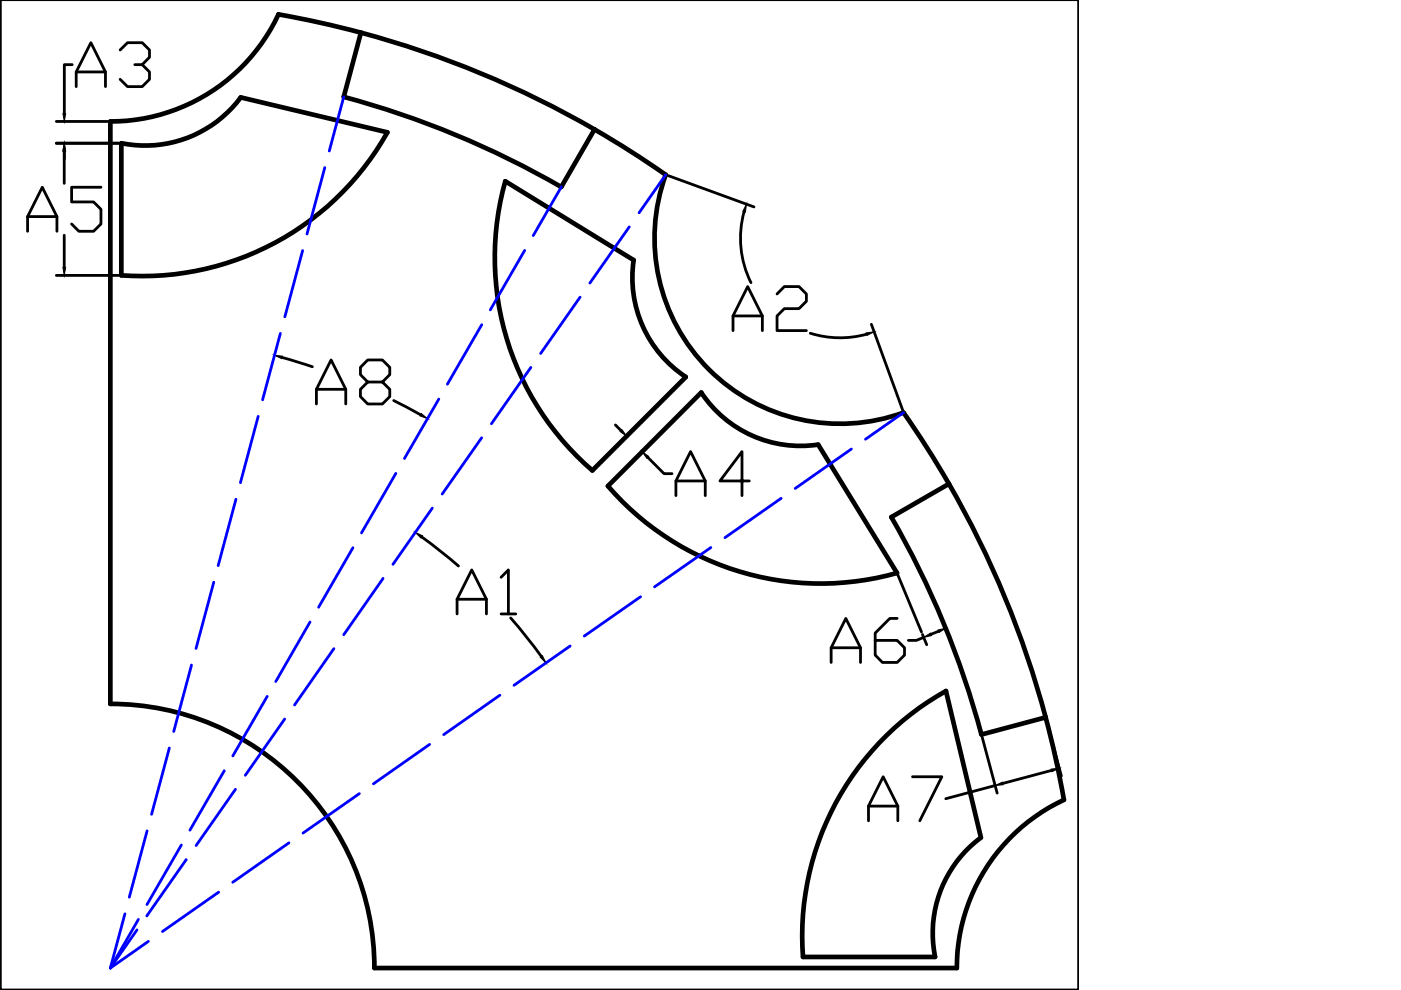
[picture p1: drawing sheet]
<svg xmlns="http://www.w3.org/2000/svg" width="297mm" height="210mm" viewBox="0 0 297 210" stroke-linecap="round" stroke-linejoin="round" font-family="sans-serif">
<defs><g id="words">
<g font-size="14.6">
<text x="15.2" y="19.8">A33</text>
<text x="175.3" y="141.8">A66</text>
<text x="183.1" y="175.3">A77</text>
</g>
<g font-size="14.1">
<text x="4.9" y="50.1">A55</text>
<text x="154.5" y="71.3">A22</text>
<text x="66.3" y="86.8">A88</text>
<text x="142.5" y="106.2">A44</text>
</g>
</g></defs>
<!-- layer: DEFAULT -->
<path d="M76.5 6.9l-3.6 13.6M25.7 30.4a25.2 25.2 0 0 0 25.3-9.7l31.1 7.4a59.6 59.6 0 0 1-56.4 30.3zM72.9 20.5a191.2 191.2 0 0 1 46.1 19.1l7.1-12.2M134.4 55.1a25.2 25.2 0 0 0 11 24.8l-19.8 19.9a59.6 59.6 0 0 1-18.5-61.4l27.3 16.8M173.5 94.3a25.2 25.2 0 0 1-24.8-11.1l-19.8 19.9a59.6 59.6 0 0 0 61.3 18.4l-16.7-27.2M201.2 102.6l-4.3-7.1-5.3-8a39.3 39.3 0 0 1-41.3-9.2 39.3 39.3 0 0 1-9.2-41.2 205.5 205.5 0 0 0-82.1-34.1 39.3 39.3 0 0 1-35.6 22.8v123.4a56 56 0 0 1 56 56h123.5a39.4 39.4 0 0 1 22.7-35.6M201.2 102.6a205.3 205.3 0 0 1 20.5 49.5M201.2 102.6l-12.2 7a191.2 191.2 0 0 1 19.1 46.1l13.6-3.6M188 155.9a58.8 58.8 0 0 1 12.6-9.4l7.4 31.1a25.2 25.2 0 0 0-9.7 25.3h-28a59.6 59.6 0 0 1 17.7-47zM221.7 152.1l2 8 1.9 9.5" fill="none" stroke="#000" stroke-width=".99"/>
<!-- layer: DIMENSION -->
<g fill="none" stroke="#000" stroke-width=".59">
<path d="M.1 -.1v210h228.6v-210M11.9 30.4h13.3M11.9 25.8h10.9M13.6 32v6.9M141.7 37.2l18.2 6.7M11.9 58.4h13.3M13.6 49.9v6.8M157.8 44.9a21.1 21.1 0 0 0 1.4 15M59.8 75.8l6.4 2M171.8 70.7a21.1 21.1 0 0 0 11.9 .2M184.7 68.8l6.7 18.1M83.5 84.9l5.7 3"/>
<path d="M130.5 90.1l1.2 1.2M135.1 90.2l-3.4 3.5M137.3 97l3.5 3.4h1.7M138.4 93.5l-3.4 3.5M89.4 113.9l4 2.9 3.8 3.2M96.9 130.2v-3.1l3.1-6.3 3.1 6.3v3.1M96.9 127.1h6.2M106.2 122.4l1.6-1.6v9.4M106.2 130.2h3.2M108.3 131l3.3 4 3.2 4.2M190.2 121.5l5.2 12.5M199 133.9l-1.6 .6"/>
<path d="M200.3 132.6l.9 2.2M208.2 156.3l3.2 11.9M221.9 152.7l3.1 11.8M211 166.6l-10.5 2.7M223 163.3l-10.4 2.8"/>
</g>
<g fill="#000" stroke="#000" stroke-width=".21">
<path d="M13.6 30.4l.3 1.6h-.6zM13.3 24.1h.6l-.3 1.7zM13.3 56.7h.6l-.3 1.7zM158.3 43.3l-.3 1.7-.5-.2zM58.2 75.3l1.7 .2-.2 .5zM183.6 70.6l1.7-.2-1.5 .7zM89.3 87.7l1.3 1.1-1.6-.6zM131.9 91.1l.9 1.4-1.3-1zM136.2 95.8l1.3 1-.4 .4zM88.1 112.9l1.5 .7-.3 .5zM114.6 139.4l.4-.4 .7 1.6zM198.9 133.6l1.6-.4-1.4 .9z"/>
<path d="M211 166.6l1.5-.8 .2 .6zM222.9 163.1l1.7-.2-1.6 .7z"/>
</g>
<g fill="none" stroke="#00f" stroke-width=".59">
<path d="M68.9 35.5l-3.8 14.1M72.9 20.5l-3.1 11.5M119 39.6l-5.9 10.3M141.1 37.1l-5.6 8M64.2 53.1l-3.8 14.1M111.2 53.1l-7.2 12.6M133.4 48.1l-8.3 11.9M59.4 70.7l-3.7 14.1M102.1 68.8l-7.2 12.7M112.6 77.9l-8.4 11.9M123 63l-8.4 11.9M54.7 88.3l-3.7 14"/>
<path d="M93 84.6l-7.2 12.6M102.1 92.8l-8.3 11.9M180.5 95.2l-11.9 8.4M191.6 87.5l-8.1 5.6M50 105.8l-3.7 14.1M74.8 116.1l-7.3 12.6M83.9 100.4l-7.2 12.6M91.7 107.7l-8.4 11.9M150.7 116.1l-11.9 8.3M165.6 105.7l-11.9 8.3M45.3 123.4l-3.7 14.1M65.7 131.9l-7.2 12.6"/>
<path d="M70.8 137.5l-8.4 12M81.2 122.6l-8.3 12M120.9 137l-11.9 8.3M135.8 126.5l-11.9 8.4M35.9 158.6l-3.8 14M40.6 141l-3.8 14.1M56.6 147.7l-7.2 12.6M60.4 152.5l-8.4 11.9M91.1 157.8l-11.9 8.4M106 147.4l-11.9 8.4M31.2 176.2l-3.8 14M38.4 179.2l-7.2 12.6"/>
<path d="M47.5 163.4l-7.2 12.6M49.9 167.4l-8.3 11.9M61.3 178.7l-12 8.4M76.2 168.3l-12 8.3M26.5 193.8l-3.1 11.4M29 197.2l-5.6 8M29.3 194.9l-5.9 10.3M31.5 199.6l-8.1 5.6M39.5 182.3l-8.4 11.9M46.4 189.2l-12 8.3"/>
</g>
<use href="#words"/>
</svg>
